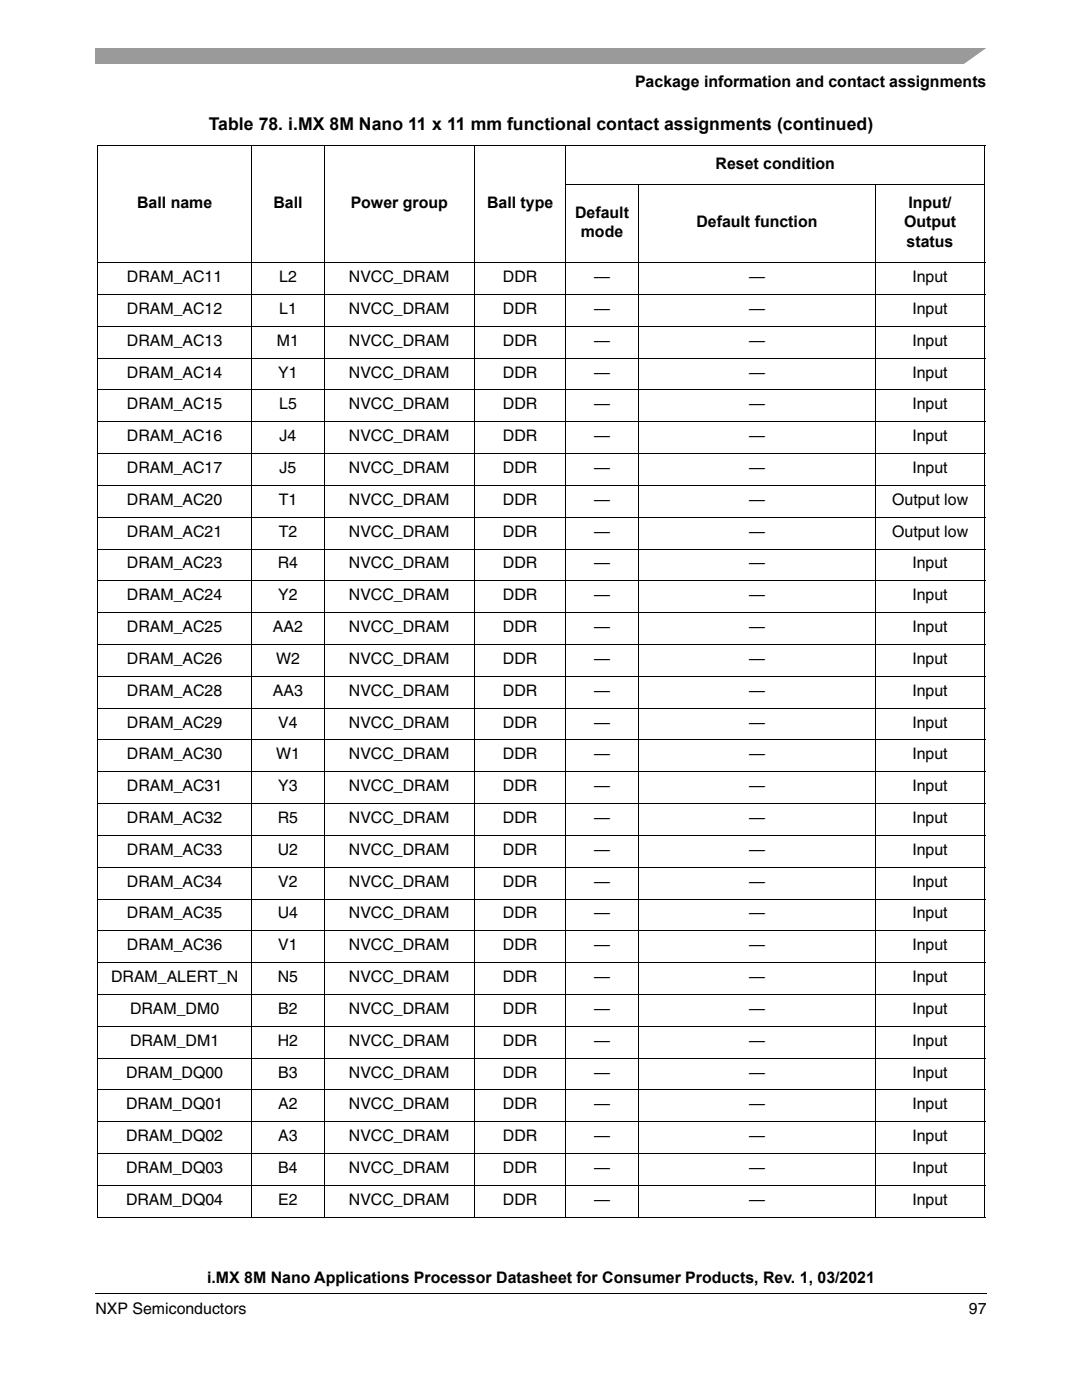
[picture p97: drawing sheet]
<svg xmlns="http://www.w3.org/2000/svg" width="216mm" height="279mm" viewBox="0 0 216 279" stroke-linecap="round" stroke-linejoin="round" font-family="sans-serif">
<defs><g id="words">
<text font-size="3.5" x="41.7" y="25.8">Table 78. i.MX 8M Nano 11 x 11 mm functional contact assignments (continued)</text>
<g font-size="3.2">
<text x="126.7" y="17.4">Package information and contact assignments</text>
<text x="142.8" y="33.7">Reset condition</text>
<text x="27.3" y="41.5">Ball name</text>
<text x="54.6" y="41.5">Ball</text>
<text x="70" y="41.5">Power group</text>
<text x="97.2" y="41.5">Ball type</text>
<text x="181.3" y="41.5">Input/</text>
<text x="114.8" y="43.4">Default</text>
<text x="115.9" y="47.3">mode</text>
<text x="139" y="45.4">Default function</text>
<text x="180.4" y="45.4">Output</text>
<text x="180.9" y="49.2">status</text>
<text x="25.3" y="56.3">DRAM_AC11</text>
<text x="55.7" y="56.3">L2</text>
<text x="69.6" y="56.3">NVCC_DRAM</text>
<text x="100.3" y="56.3">DDR</text>
<text x="118.6" y="56.3">—</text>
<text x="149.5" y="56.3">—</text>
<text x="182.1" y="56.3">Input</text>
<text x="25.3" y="62.7">DRAM_AC12</text>
<text x="55.7" y="62.7">L1</text>
<text x="69.6" y="62.7">NVCC_DRAM</text>
<text x="100.3" y="62.7">DDR</text>
<text x="118.6" y="62.7">—</text>
<text x="149.5" y="62.7">—</text>
<text x="182.1" y="62.7">Input</text>
<text x="25.3" y="69">DRAM_AC13</text>
<text x="55.3" y="69">M1</text>
<text x="69.6" y="69">NVCC_DRAM</text>
<text x="100.3" y="69">DDR</text>
<text x="118.6" y="69">—</text>
<text x="149.5" y="69">—</text>
<text x="182.1" y="69">Input</text>
<text x="25.3" y="75.4">DRAM_AC14</text>
<text x="55.5" y="75.4">Y1</text>
<text x="69.6" y="75.4">NVCC_DRAM</text>
<text x="100.3" y="75.4">DDR</text>
<text x="118.6" y="75.4">—</text>
<text x="149.5" y="75.4">—</text>
<text x="182.1" y="75.4">Input</text>
<text x="25.3" y="81.7">DRAM_AC15</text>
<text x="55.7" y="81.7">L5</text>
<text x="69.6" y="81.7">NVCC_DRAM</text>
<text x="100.3" y="81.7">DDR</text>
<text x="118.6" y="81.7">—</text>
<text x="149.5" y="81.7">—</text>
<text x="182.1" y="81.7">Input</text>
<text x="25.3" y="88.1">DRAM_AC16</text>
<text x="55.8" y="88.1">J4</text>
<text x="69.6" y="88.1">NVCC_DRAM</text>
<text x="100.3" y="88.1">DDR</text>
<text x="118.6" y="88.1">—</text>
<text x="149.5" y="88.1">—</text>
<text x="182.1" y="88.1">Input</text>
<text x="25.3" y="94.4">DRAM_AC17</text>
<text x="55.8" y="94.4">J5</text>
<text x="69.6" y="94.4">NVCC_DRAM</text>
<text x="100.3" y="94.4">DDR</text>
<text x="118.6" y="94.4">—</text>
<text x="149.5" y="94.4">—</text>
<text x="182.1" y="94.4">Input</text>
<text x="25.3" y="100.8">DRAM_AC20</text>
<text x="55.6" y="100.8">T1</text>
<text x="69.6" y="100.8">NVCC_DRAM</text>
<text x="100.3" y="100.8">DDR</text>
<text x="118.6" y="100.8">—</text>
<text x="149.5" y="100.8">—</text>
<text x="178" y="100.8">Output low</text>
<text x="25.3" y="107.1">DRAM_AC21</text>
<text x="55.6" y="107.1">T2</text>
<text x="69.6" y="107.1">NVCC_DRAM</text>
<text x="100.3" y="107.1">DDR</text>
<text x="118.6" y="107.1">—</text>
<text x="149.5" y="107.1">—</text>
<text x="178" y="107.1">Output low</text>
<text x="25.3" y="113.5">DRAM_AC23</text>
<text x="55.4" y="113.5">R4</text>
<text x="69.6" y="113.5">NVCC_DRAM</text>
<text x="100.3" y="113.5">DDR</text>
<text x="118.6" y="113.5">—</text>
<text x="149.5" y="113.5">—</text>
<text x="182.1" y="113.5">Input</text>
<text x="25.3" y="119.8">DRAM_AC24</text>
<text x="55.5" y="119.8">Y2</text>
<text x="69.6" y="119.8">NVCC_DRAM</text>
<text x="100.3" y="119.8">DDR</text>
<text x="118.6" y="119.8">—</text>
<text x="149.5" y="119.8">—</text>
<text x="182.1" y="119.8">Input</text>
<text x="25.3" y="126.2">DRAM_AC25</text>
<text x="54.5" y="126.2">AA2</text>
<text x="69.6" y="126.2">NVCC_DRAM</text>
<text x="100.3" y="126.2">DDR</text>
<text x="118.6" y="126.2">—</text>
<text x="149.5" y="126.2">—</text>
<text x="182.1" y="126.2">Input</text>
<text x="25.3" y="132.5">DRAM_AC26</text>
<text x="55.1" y="132.5">W2</text>
<text x="69.6" y="132.5">NVCC_DRAM</text>
<text x="100.3" y="132.5">DDR</text>
<text x="118.6" y="132.5">—</text>
<text x="149.5" y="132.5">—</text>
<text x="182.1" y="132.5">Input</text>
<text x="25.3" y="138.9">DRAM_AC28</text>
<text x="54.5" y="138.9">AA3</text>
<text x="69.6" y="138.9">NVCC_DRAM</text>
<text x="100.3" y="138.9">DDR</text>
<text x="118.6" y="138.9">—</text>
<text x="149.5" y="138.9">—</text>
<text x="182.1" y="138.9">Input</text>
<text x="25.3" y="145.2">DRAM_AC29</text>
<text x="55.5" y="145.2">V4</text>
<text x="69.6" y="145.2">NVCC_DRAM</text>
<text x="100.3" y="145.2">DDR</text>
<text x="118.6" y="145.2">—</text>
<text x="149.5" y="145.2">—</text>
<text x="182.1" y="145.2">Input</text>
<text x="25.3" y="151.6">DRAM_AC30</text>
<text x="55.1" y="151.6">W1</text>
<text x="69.6" y="151.6">NVCC_DRAM</text>
<text x="100.3" y="151.6">DDR</text>
<text x="118.6" y="151.6">—</text>
<text x="149.5" y="151.6">—</text>
<text x="182.1" y="151.6">Input</text>
<text x="25.3" y="157.9">DRAM_AC31</text>
<text x="55.5" y="157.9">Y3</text>
<text x="69.6" y="157.9">NVCC_DRAM</text>
<text x="100.3" y="157.9">DDR</text>
<text x="118.6" y="157.9">—</text>
<text x="149.5" y="157.9">—</text>
<text x="182.1" y="157.9">Input</text>
<text x="25.3" y="164.3">DRAM_AC32</text>
<text x="55.4" y="164.3">R5</text>
<text x="69.6" y="164.3">NVCC_DRAM</text>
<text x="100.3" y="164.3">DDR</text>
<text x="118.6" y="164.3">—</text>
<text x="149.5" y="164.3">—</text>
<text x="182.1" y="164.3">Input</text>
<text x="25.3" y="170.6">DRAM_AC33</text>
<text x="55.4" y="170.6">U2</text>
<text x="69.6" y="170.6">NVCC_DRAM</text>
<text x="100.3" y="170.6">DDR</text>
<text x="118.6" y="170.6">—</text>
<text x="149.5" y="170.6">—</text>
<text x="182.1" y="170.6">Input</text>
<text x="25.3" y="177">DRAM_AC34</text>
<text x="55.5" y="177">V2</text>
<text x="69.6" y="177">NVCC_DRAM</text>
<text x="100.3" y="177">DDR</text>
<text x="118.6" y="177">—</text>
<text x="149.5" y="177">—</text>
<text x="182.1" y="177">Input</text>
<text x="25.3" y="183.3">DRAM_AC35</text>
<text x="55.4" y="183.3">U4</text>
<text x="69.6" y="183.3">NVCC_DRAM</text>
<text x="100.3" y="183.3">DDR</text>
<text x="118.6" y="183.3">—</text>
<text x="149.5" y="183.3">—</text>
<text x="182.1" y="183.3">Input</text>
<text x="25.3" y="189.7">DRAM_AC36</text>
<text x="55.5" y="189.7">V1</text>
<text x="69.6" y="189.7">NVCC_DRAM</text>
<text x="100.3" y="189.7">DDR</text>
<text x="118.6" y="189.7">—</text>
<text x="149.5" y="189.7">—</text>
<text x="182.1" y="189.7">Input</text>
<text x="22.2" y="196">DRAM_ALERT_N</text>
<text x="55.4" y="196">N5</text>
<text x="69.6" y="196">NVCC_DRAM</text>
<text x="100.3" y="196">DDR</text>
<text x="118.6" y="196">—</text>
<text x="149.5" y="196">—</text>
<text x="182.1" y="196">Input</text>
<text x="26" y="202.4">DRAM_DM0</text>
<text x="55.5" y="202.4">B2</text>
<text x="69.6" y="202.4">NVCC_DRAM</text>
<text x="100.3" y="202.4">DDR</text>
<text x="118.6" y="202.4">—</text>
<text x="149.5" y="202.4">—</text>
<text x="182.1" y="202.4">Input</text>
<text x="26" y="208.7">DRAM_DM1</text>
<text x="55.4" y="208.7">H2</text>
<text x="69.6" y="208.7">NVCC_DRAM</text>
<text x="100.3" y="208.7">DDR</text>
<text x="118.6" y="208.7">—</text>
<text x="149.5" y="208.7">—</text>
<text x="182.1" y="208.7">Input</text>
<text x="25.1" y="215.1">DRAM_DQ00</text>
<text x="55.5" y="215.1">B3</text>
<text x="69.6" y="215.1">NVCC_DRAM</text>
<text x="100.3" y="215.1">DDR</text>
<text x="118.6" y="215.1">—</text>
<text x="149.5" y="215.1">—</text>
<text x="182.1" y="215.1">Input</text>
<text x="25.1" y="221.4">DRAM_DQ01</text>
<text x="55.5" y="221.4">A2</text>
<text x="69.6" y="221.4">NVCC_DRAM</text>
<text x="100.3" y="221.4">DDR</text>
<text x="118.6" y="221.4">—</text>
<text x="149.5" y="221.4">—</text>
<text x="182.1" y="221.4">Input</text>
<text x="25.1" y="227.8">DRAM_DQ02</text>
<text x="55.5" y="227.8">A3</text>
<text x="69.6" y="227.8">NVCC_DRAM</text>
<text x="100.3" y="227.8">DDR</text>
<text x="118.6" y="227.8">—</text>
<text x="149.5" y="227.8">—</text>
<text x="182.1" y="227.8">Input</text>
<text x="25.1" y="234.1">DRAM_DQ03</text>
<text x="55.5" y="234.1">B4</text>
<text x="69.6" y="234.1">NVCC_DRAM</text>
<text x="100.3" y="234.1">DDR</text>
<text x="118.6" y="234.1">—</text>
<text x="149.5" y="234.1">—</text>
<text x="182.1" y="234.1">Input</text>
<text x="25.1" y="240.5">DRAM_DQ04</text>
<text x="55.5" y="240.5">E2</text>
<text x="69.6" y="240.5">NVCC_DRAM</text>
<text x="100.3" y="240.5">DDR</text>
<text x="118.6" y="240.5">—</text>
<text x="149.5" y="240.5">—</text>
<text x="182.1" y="240.5">Input</text>
<text x="41.3" y="256.1">i.MX 8M Nano Applications Processor Datasheet for Consumer Products, Rev. 1, 03/2021</text>
<text x="19" y="262.3">NXP Semiconductors</text>
<text x="193.3" y="262.3">97</text>
</g>
</g></defs>
<path d="M19 258v.2z" fill="#000"/>
<path d="M19 258.1h177.8" fill="none" stroke="#000" stroke-width=".2"/>
<path d="M19 9.5h177.8v3.2h-177.8z" fill="#9a9a9a"/>
<path d="M192 13l5.3-3.8h1.5v3.8z" fill="#fff"/>
<g fill="#fff">
<path d="M19.5 52.4h30.7v6.4h-30.7z"/>
<path d="M50.2 52.4h14.5v6.4h-14.5z"/>
<path d="M64.7 52.4h29.9v6.4h-29.9z"/>
<path d="M112.9 52.4h14.5v6.4h-14.5z"/>
<path d="M127.4 52.4h47.3v6.4h-47.3z"/>
<path d="M174.7 52.4h21.7v6.4h-21.7z"/>
<path d="M19.5 58.8h30.7v6.3h-30.7z"/>
<path d="M50.2 58.8h14.5v6.3h-14.5z"/>
<path d="M64.7 58.8h29.9v6.3h-29.9z"/>
<path d="M112.9 58.8h14.5v6.3h-14.5z"/>
<path d="M127.4 58.8h47.3v6.3h-47.3z"/>
<path d="M174.7 58.8h21.7v6.3h-21.7z"/>
<path d="M19.5 65.1h30.7v6.4h-30.7z"/>
<path d="M50.2 65.1h14.5v6.4h-14.5z"/>
<path d="M64.7 65.1h29.9v6.4h-29.9z"/>
<path d="M112.9 65.1h14.5v6.4h-14.5z"/>
<path d="M127.4 65.1h47.3v6.4h-47.3z"/>
<path d="M174.7 65.1h21.7v6.4h-21.7z"/>
<path d="M19.5 71.5h30.7v6.3h-30.7z"/>
<path d="M50.2 71.5h14.5v6.3h-14.5z"/>
<path d="M64.7 71.5h29.9v6.3h-29.9z"/>
<path d="M112.9 71.5h14.5v6.3h-14.5z"/>
<path d="M127.4 71.5h47.3v6.3h-47.3z"/>
<path d="M174.7 71.5h21.7v6.3h-21.7z"/>
<path d="M19.5 77.8h30.7v6.4h-30.7z"/>
<path d="M50.2 77.8h14.5v6.4h-14.5z"/>
<path d="M64.7 77.8h29.9v6.4h-29.9z"/>
<path d="M112.9 77.8h14.5v6.4h-14.5z"/>
<path d="M127.4 77.8h47.3v6.4h-47.3z"/>
<path d="M174.7 77.8h21.7v6.4h-21.7z"/>
<path d="M19.5 84.2h30.7v6.3h-30.7z"/>
<path d="M50.2 84.2h14.5v6.3h-14.5z"/>
<path d="M64.7 84.2h29.9v6.3h-29.9z"/>
<path d="M112.9 84.2h14.5v6.3h-14.5z"/>
<path d="M127.4 84.2h47.3v6.3h-47.3z"/>
<path d="M174.7 84.2h21.7v6.3h-21.7z"/>
<path d="M19.5 90.5h30.7v6.4h-30.7z"/>
<path d="M50.2 90.5h14.5v6.4h-14.5z"/>
<path d="M64.7 90.5h29.9v6.4h-29.9z"/>
<path d="M112.9 90.5h14.5v6.4h-14.5z"/>
<path d="M127.4 90.5h47.3v6.4h-47.3z"/>
<path d="M174.7 90.5h21.7v6.4h-21.7z"/>
<path d="M19.5 96.9h30.7v6.3h-30.7z"/>
<path d="M50.2 96.9h14.5v6.3h-14.5z"/>
<path d="M64.7 96.9h29.9v6.3h-29.9z"/>
<path d="M112.9 96.9h14.5v6.3h-14.5z"/>
<path d="M127.4 96.9h47.3v6.3h-47.3z"/>
<path d="M174.7 96.9h21.7v6.3h-21.7z"/>
<path d="M19.5 103.2h30.7v6.4h-30.7z"/>
<path d="M50.2 103.2h14.5v6.4h-14.5z"/>
<path d="M64.7 103.2h29.9v6.4h-29.9z"/>
<path d="M112.9 103.2h14.5v6.4h-14.5z"/>
<path d="M127.4 103.2h47.3v6.4h-47.3z"/>
<path d="M174.7 103.2h21.7v6.4h-21.7z"/>
<path d="M19.5 109.6h30.7v6.3h-30.7z"/>
<path d="M50.2 109.6h14.5v6.3h-14.5z"/>
<path d="M64.7 109.6h29.9v6.3h-29.9z"/>
<path d="M112.9 109.6h14.5v6.3h-14.5z"/>
<path d="M127.4 109.6h47.3v6.3h-47.3z"/>
<path d="M174.7 109.6h21.7v6.3h-21.7z"/>
<path d="M19.5 115.9h30.7v6.4h-30.7z"/>
<path d="M50.2 115.9h14.5v6.4h-14.5z"/>
<path d="M64.7 115.9h29.9v6.4h-29.9z"/>
<path d="M112.9 115.9h14.5v6.4h-14.5z"/>
<path d="M127.4 115.9h47.3v6.4h-47.3z"/>
<path d="M174.7 115.9h21.7v6.4h-21.7z"/>
<path d="M19.5 122.3h30.7v6.3h-30.7z"/>
<path d="M50.2 122.3h14.5v6.3h-14.5z"/>
<path d="M64.7 122.3h29.9v6.3h-29.9z"/>
<path d="M112.9 122.3h14.5v6.3h-14.5z"/>
<path d="M127.4 122.3h47.3v6.3h-47.3z"/>
<path d="M174.7 122.3h21.7v6.3h-21.7z"/>
<path d="M19.5 128.6h30.7v6.4h-30.7z"/>
<path d="M50.2 128.6h14.5v6.4h-14.5z"/>
<path d="M64.7 128.6h29.9v6.4h-29.9z"/>
<path d="M112.9 128.6h14.5v6.4h-14.5z"/>
<path d="M127.4 128.6h47.3v6.4h-47.3z"/>
<path d="M174.7 128.6h21.7v6.4h-21.7z"/>
<path d="M19.5 135h30.7v6.3h-30.7z"/>
<path d="M50.2 135h14.5v6.3h-14.5z"/>
<path d="M64.7 135h29.9v6.3h-29.9z"/>
<path d="M112.9 135h14.5v6.3h-14.5z"/>
<path d="M127.4 135h47.3v6.3h-47.3z"/>
<path d="M174.7 135h21.7v6.3h-21.7z"/>
<path d="M19.5 141.3h30.7v6.4h-30.7z"/>
<path d="M50.2 141.3h14.5v6.4h-14.5z"/>
<path d="M64.7 141.3h29.9v6.4h-29.9z"/>
<path d="M112.9 141.3h14.5v6.4h-14.5z"/>
<path d="M127.4 141.3h47.3v6.4h-47.3z"/>
<path d="M174.7 141.3h21.7v6.4h-21.7z"/>
<path d="M19.5 147.7h30.7v6.3h-30.7z"/>
<path d="M50.2 147.7h14.5v6.3h-14.5z"/>
<path d="M64.7 147.7h29.9v6.3h-29.9z"/>
<path d="M112.9 147.7h14.5v6.3h-14.5z"/>
<path d="M127.4 147.7h47.3v6.3h-47.3z"/>
<path d="M174.7 147.7h21.7v6.3h-21.7z"/>
<path d="M19.5 154h30.7v6.4h-30.7z"/>
<path d="M50.2 154h14.5v6.4h-14.5z"/>
<path d="M64.7 154h29.9v6.4h-29.9z"/>
<path d="M112.9 154h14.5v6.4h-14.5z"/>
<path d="M127.4 154h47.3v6.4h-47.3z"/>
<path d="M174.7 154h21.7v6.4h-21.7z"/>
<path d="M19.5 160.4h30.7v6.3h-30.7z"/>
<path d="M50.2 160.4h14.5v6.3h-14.5z"/>
<path d="M64.7 160.4h29.9v6.3h-29.9z"/>
<path d="M112.9 160.4h14.5v6.3h-14.5z"/>
<path d="M127.4 160.4h47.3v6.3h-47.3z"/>
<path d="M174.7 160.4h21.7v6.3h-21.7z"/>
<path d="M19.5 166.7h30.7v6.4h-30.7z"/>
<path d="M50.2 166.7h14.5v6.4h-14.5z"/>
<path d="M64.7 166.7h29.9v6.4h-29.9z"/>
<path d="M112.9 166.7h14.5v6.4h-14.5z"/>
<path d="M127.4 166.7h47.3v6.4h-47.3z"/>
<path d="M174.7 166.7h21.7v6.4h-21.7z"/>
<path d="M19.5 173.1h30.7v6.3h-30.7z"/>
<path d="M50.2 173.1h14.5v6.3h-14.5z"/>
<path d="M64.7 173.1h29.9v6.3h-29.9z"/>
<path d="M112.9 173.1h14.5v6.3h-14.5z"/>
<path d="M127.4 173.1h47.3v6.3h-47.3z"/>
<path d="M174.7 173.1h21.7v6.3h-21.7z"/>
<path d="M19.5 179.4h30.7v6.4h-30.7z"/>
<path d="M50.2 179.4h14.5v6.4h-14.5z"/>
<path d="M64.7 179.4h29.9v6.4h-29.9z"/>
<path d="M112.9 179.4h14.5v6.4h-14.5z"/>
<path d="M127.4 179.4h47.3v6.4h-47.3z"/>
<path d="M174.7 179.4h21.7v6.4h-21.7z"/>
<path d="M19.5 185.8h30.7v6.3h-30.7z"/>
<path d="M50.2 185.8h14.5v6.3h-14.5z"/>
<path d="M64.7 185.8h29.9v6.3h-29.9z"/>
<path d="M112.9 185.8h14.5v6.3h-14.5z"/>
<path d="M127.4 185.8h47.3v6.3h-47.3z"/>
<path d="M174.7 185.8h21.7v6.3h-21.7z"/>
<path d="M19.5 192.1h30.7v6.4h-30.7z"/>
<path d="M50.2 192.1h14.5v6.4h-14.5z"/>
<path d="M64.7 192.1h29.9v6.4h-29.9z"/>
<path d="M112.9 192.1h14.5v6.4h-14.5z"/>
<path d="M127.4 192.1h47.3v6.4h-47.3z"/>
<path d="M174.7 192.1h21.7v6.4h-21.7z"/>
<path d="M19.5 198.5h30.7v6.3h-30.7z"/>
<path d="M50.2 198.5h14.5v6.3h-14.5z"/>
<path d="M64.7 198.5h29.9v6.3h-29.9z"/>
<path d="M112.9 198.5h14.5v6.3h-14.5z"/>
<path d="M127.4 198.5h47.3v6.3h-47.3z"/>
<path d="M174.7 198.5h21.7v6.3h-21.7z"/>
<path d="M19.5 204.8h30.7v6.4h-30.7z"/>
<path d="M50.2 204.8h14.5v6.4h-14.5z"/>
<path d="M64.7 204.8h29.9v6.4h-29.9z"/>
<path d="M112.9 204.8h14.5v6.4h-14.5z"/>
<path d="M127.4 204.8h47.3v6.4h-47.3z"/>
<path d="M174.7 204.8h21.7v6.4h-21.7z"/>
<path d="M19.5 211.2h30.7v6.3h-30.7z"/>
<path d="M50.2 211.2h14.5v6.3h-14.5z"/>
<path d="M64.7 211.2h29.9v6.3h-29.9z"/>
<path d="M112.9 211.2h14.5v6.3h-14.5z"/>
<path d="M127.4 211.2h47.3v6.3h-47.3z"/>
<path d="M174.7 211.2h21.7v6.3h-21.7z"/>
<path d="M19.5 217.5h30.7v6.4h-30.7z"/>
<path d="M50.2 217.5h14.5v6.4h-14.5z"/>
<path d="M64.7 217.5h29.9v6.4h-29.9z"/>
<path d="M112.9 217.5h14.5v6.4h-14.5z"/>
<path d="M127.4 217.5h47.3v6.4h-47.3z"/>
<path d="M174.7 217.5h21.7v6.4h-21.7z"/>
<path d="M19.5 223.9h30.7v6.3h-30.7z"/>
<path d="M50.2 223.9h14.5v6.3h-14.5z"/>
<path d="M64.7 223.9h29.9v6.3h-29.9z"/>
<path d="M112.9 223.9h14.5v6.3h-14.5z"/>
<path d="M127.4 223.9h47.3v6.3h-47.3z"/>
<path d="M174.7 223.9h21.7v6.3h-21.7z"/>
<path d="M19.5 230.2h30.7v6.4h-30.7z"/>
<path d="M50.2 230.2h14.5v6.4h-14.5z"/>
<path d="M64.7 230.2h29.9v6.4h-29.9z"/>
<path d="M112.9 230.2h14.5v6.4h-14.5z"/>
<path d="M127.4 230.2h47.3v6.4h-47.3z"/>
<path d="M174.7 230.2h21.7v6.4h-21.7z"/>
<path d="M19.5 236.6h30.7v6.3h-30.7z"/>
<path d="M50.2 236.6h14.5v6.3h-14.5z"/>
<path d="M64.7 236.6h29.9v6.3h-29.9z"/>
<path d="M112.9 236.6h14.5v6.3h-14.5z"/>
<path d="M127.4 236.6h47.3v6.3h-47.3z"/>
<path d="M174.7 236.6h21.7v6.3h-21.7z"/>
<path d="M19.5 29.1h30.7v23.3h-30.7z"/>
<path d="M50.2 29.1h14.5v23.3h-14.5z"/>
<path d="M64.7 29.1h29.9v23.3h-29.9z"/>
<path d="M94.6 29.1h18.3v23.3h-18.3z"/>
<path d="M112.9 29.1h83.5v7.8h-83.5z"/>
<path d="M112.9 36.9h14.5v15.5h-14.5z"/>
<path d="M127.4 36.9h47.3v15.5h-47.3z"/>
<path d="M174.7 36.9h21.7v15.5h-21.7z"/>
</g>
<g fill="none" stroke="#000" stroke-width=".2">
<path d="M19.3 29.1h177.3M19.5 29.2v213.6M50.2 29v214M64.7 29v214M94.6 29v214M112.8 36.9h83.8M112.9 29v214M127.4 36.8v206.2M174.7 36.8v206.2M196.4 29.2v213.6M19.3 52.4h177.3M19.3 58.8h177.3"/>
<path d="M19.3 65.1h177.3M19.3 71.5h177.3M19.3 77.8h177.3M19.3 84.2h177.3M19.3 90.5h177.3M19.3 96.9h177.3M19.3 103.2h177.3M19.3 109.6h177.3M19.3 115.9h177.3M19.3 122.3h177.3M19.3 128.6h177.3M19.3 135h177.3"/>
<path d="M19.3 141.3h177.3M19.3 147.7h177.3M19.3 154h177.3M19.3 160.4h177.3M19.3 166.7h177.3M19.3 173.1h177.3M19.3 179.4h177.3M19.3 185.8h177.3M19.3 192.1h177.3M19.3 198.5h177.3M19.3 204.8h177.3M19.3 211.2h177.3"/>
<path d="M19.3 217.5h177.3M19.3 223.9h177.3M19.3 230.2h177.3M19.3 236.6h177.3M19.3 242.9h177.3"/>
</g>
<use href="#words"/>
</svg>
